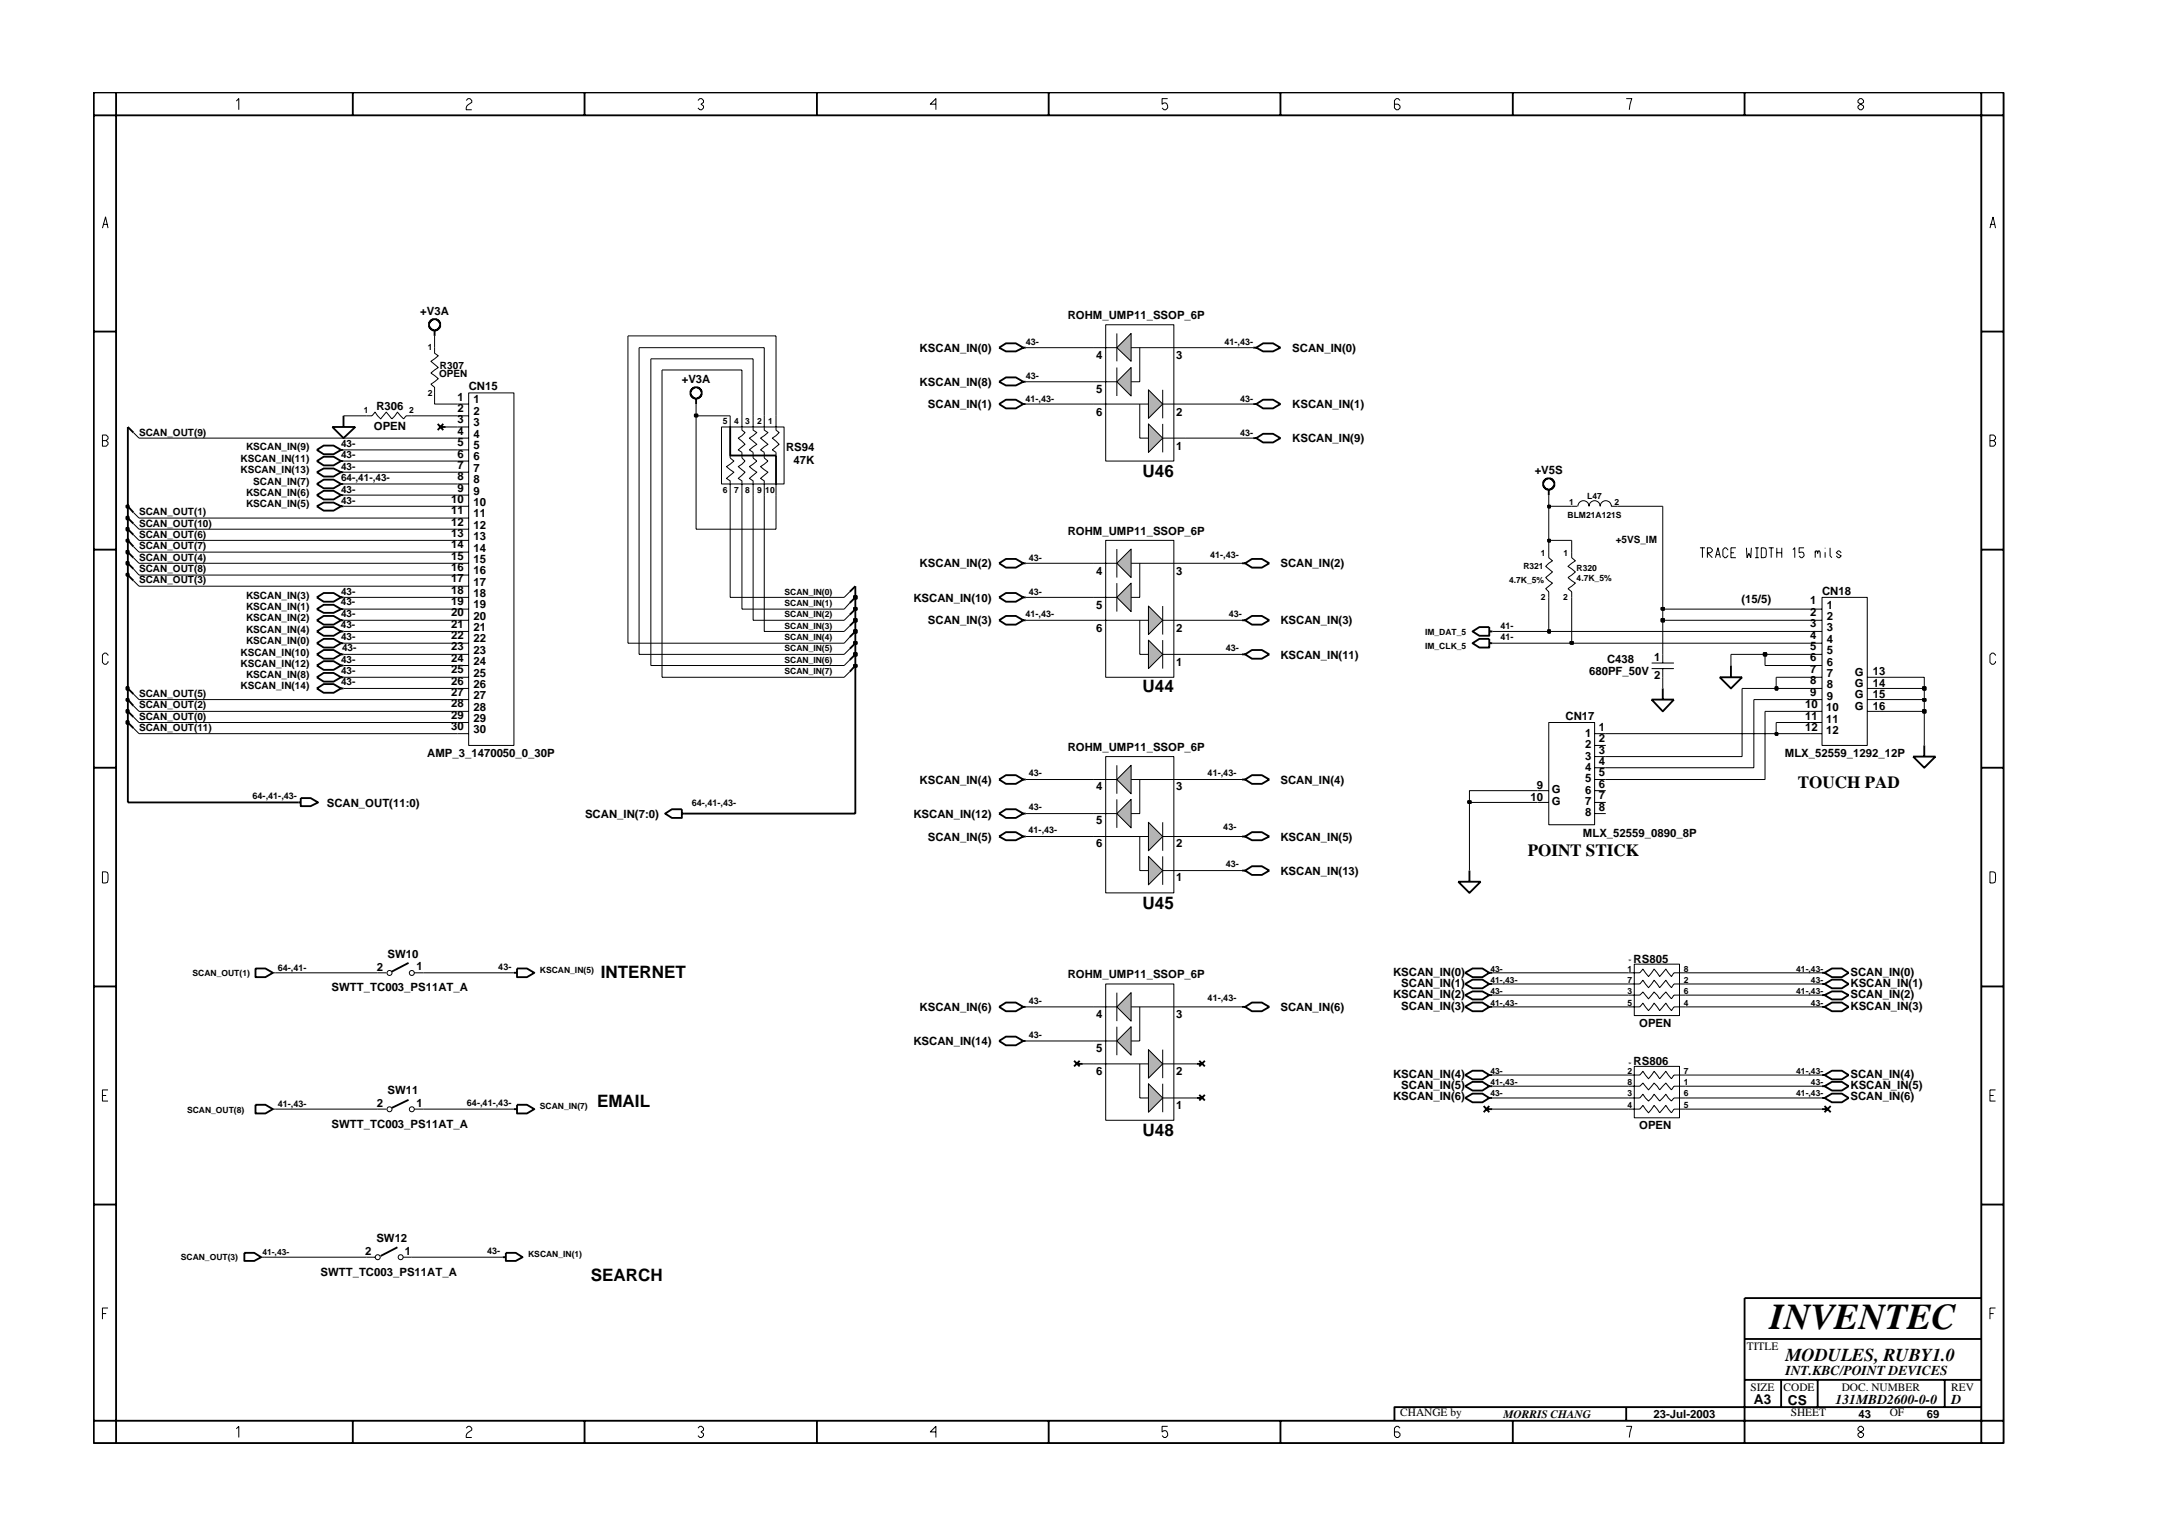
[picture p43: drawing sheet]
<svg xmlns="http://www.w3.org/2000/svg" width="297mm" height="210mm" viewBox="0 0 297 210" stroke-linecap="round" stroke-linejoin="round" font-family="sans-serif">
<defs><g id="words">
<text font-size="5" x="241.8" y="181.6">INVENTEC</text>
<text font-size="2.5" x="244" y="185.9">MODULES, RUBY1.0</text>
<g font-size="2.3">
<text x="156.1" y="65.1">U46</text>
<text x="156.1" y="94.6">U44</text>
<text x="245.6" y="107.7">TOUCH PAD</text>
<text x="208.7" y="117">POINT STICK</text>
<text x="156.1" y="124.2">U45</text>
<text x="82.1" y="133.6">INTERNET</text>
<text x="81.6" y="151.2">EMAIL</text>
<text x="156.1" y="155.2">U48</text>
<text x="80.7" y="175.1">SEARCH</text>
</g>
<g font-size="1.9">
<text x="239.6" y="191.9">A3</text>
<text x="244" y="187.9">INT.KBC/POINT DEVICES</text>
<text x="244.3" y="192">CS</text>
<text x="250.8" y="191.9">131MBD2600-0-0</text>
<text x="266.6" y="191.9">D</text>
</g>
<g font-size="1.6">
<text x="57.4" y="43">+V3A</text>
<text x="145.9" y="43.6">ROHM_UMP11_SSOP_6P</text>
<text x="64" y="53.3">CN15</text>
<text x="93.1" y="52.3">+V3A</text>
<text x="125.7" y="48.1">KSCAN_IN(0)</text>
<text x="125.7" y="52.7">KSCAN_IN(8)</text>
<text x="149.8" y="49">4</text>
<text x="149.8" y="53.6">5</text>
<text x="160.7" y="49">3</text>
<text x="176.6" y="48.1">SCAN_IN(0)</text>
<text x="51.1" y="58.8">OPEN</text>
<text x="51.4" y="56.1">R306</text>
<text x="62.5" y="57.8">3</text>
<text x="62.5" y="59.4">4</text>
<text x="62.5" y="56.3">2</text>
<text x="62.5" y="54.7">1</text>
<text x="64.7" y="58.3">3</text>
<text x="64.7" y="59.8">4</text>
<text x="64.7" y="56.7">2</text>
<text x="64.7" y="55.1">1</text>
<text x="126.8" y="55.8">SCAN_IN(1)</text>
<text x="149.8" y="56.8">6</text>
<text x="160.7" y="56.8">2</text>
<text x="176.6" y="55.8">KSCAN_IN(1)</text>
<text x="62.5" y="60.9">5</text>
<text x="62.5" y="62.5">6</text>
<text x="62.5" y="64.1">7</text>
<text x="62.5" y="65.6">8</text>
<text x="64.7" y="61.4">5</text>
<text x="64.7" y="62.9">6</text>
<text x="64.7" y="64.4">7</text>
<text x="107.4" y="61.6">RS94</text>
<text x="108.4" y="63.4">47K</text>
<text x="160.7" y="61.4">1</text>
<text x="176.6" y="60.4">KSCAN_IN(9)</text>
<text x="209.7" y="64.8">+V5S</text>
<text x="61.6" y="68.7">10</text>
<text x="61.6" y="70.2">11</text>
<text x="61.6" y="71.9">12</text>
<text x="62.5" y="67.2">9</text>
<text x="64.7" y="69.1">10</text>
<text x="64.7" y="70.7">11</text>
<text x="64.7" y="66.1">8</text>
<text x="64.7" y="67.6">9</text>
<text x="61.6" y="76.5">15</text>
<text x="61.6" y="73.4">13</text>
<text x="61.6" y="74.9">14</text>
<text x="64.7" y="75.4">14</text>
<text x="64.7" y="76.9">15</text>
<text x="64.7" y="72.2">12</text>
<text x="64.7" y="73.8">13</text>
<text x="125.7" y="77.5">KSCAN_IN(2)</text>
<text x="145.9" y="73.1">ROHM_UMP11_SSOP_6P</text>
<text x="174.9" y="77.5">SCAN_IN(2)</text>
<text x="61.6" y="78">16</text>
<text x="61.6" y="79.6">17</text>
<text x="61.6" y="81.2">18</text>
<text x="61.6" y="82.7">19</text>
<text x="64.7" y="78.4">16</text>
<text x="64.7" y="80">17</text>
<text x="64.7" y="81.5">18</text>
<text x="64.7" y="83.1">19</text>
<text x="124.8" y="82.2">KSCAN_IN(10)</text>
<text x="149.8" y="78.5">4</text>
<text x="149.8" y="83.2">5</text>
<text x="160.7" y="78.5">3</text>
<text x="237.9" y="82.5">(15/5)</text>
<text x="247.3" y="82.6">1</text>
<text x="248.9" y="81.3">CN18</text>
<text x="249.6" y="83.2">1</text>
<text x="61.6" y="85.8">21</text>
<text x="61.6" y="87.3">22</text>
<text x="61.6" y="88.9">23</text>
<text x="61.6" y="84.2">20</text>
<text x="64.7" y="87.7">22</text>
<text x="64.7" y="89.3">23</text>
<text x="64.7" y="84.7">20</text>
<text x="64.7" y="86.2">21</text>
<text x="126.8" y="85.3">SCAN_IN(3)</text>
<text x="149.8" y="86.3">6</text>
<text x="160.7" y="86.3">2</text>
<text x="174.9" y="85.3">KSCAN_IN(3)</text>
<text x="174.9" y="90">KSCAN_IN(11)</text>
<text x="247.3" y="84.1">2</text>
<text x="247.3" y="85.7">3</text>
<text x="247.3" y="87.3">4</text>
<text x="247.3" y="88.8">5</text>
<text x="249.6" y="84.8">2</text>
<text x="249.6" y="86.3">3</text>
<text x="249.6" y="87.9">4</text>
<text x="249.6" y="89.4">5</text>
<text x="61.6" y="90.5">24</text>
<text x="61.6" y="92">25</text>
<text x="61.6" y="93.6">26</text>
<text x="61.6" y="95.1">27</text>
<text x="64.7" y="90.9">24</text>
<text x="64.7" y="92.5">25</text>
<text x="64.7" y="94">26</text>
<text x="64.7" y="95.5">27</text>
<text x="160.7" y="91">1</text>
<text x="217.1" y="92.3">680PF_50V</text>
<text x="219.6" y="90.6">C438</text>
<text x="226" y="92.7">2</text>
<text x="226" y="90.4">1</text>
<text x="247.3" y="95.1">9</text>
<text x="247.3" y="90.4">6</text>
<text x="247.3" y="91.9">7</text>
<text x="247.3" y="93.4">8</text>
<text x="249.6" y="95.6">9</text>
<text x="249.6" y="90.9">6</text>
<text x="249.6" y="92.6">7</text>
<text x="249.6" y="94.1">8</text>
<text x="253.4" y="92.3">G</text>
<text x="253.4" y="93.9">G</text>
<text x="253.4" y="95.4">G</text>
<text x="255.9" y="92.3">13</text>
<text x="255.9" y="93.9">14</text>
<text x="255.9" y="95.4">15</text>
<text x="61.6" y="99.8">30</text>
<text x="61.6" y="96.7">28</text>
<text x="61.6" y="98.3">29</text>
<text x="64.7" y="98.7">29</text>
<text x="64.7" y="100.2">30</text>
<text x="64.7" y="97.1">28</text>
<text x="213.9" y="98.4">CN17</text>
<text x="216.6" y="100.7">1</text>
<text x="218.5" y="99.9">1</text>
<text x="218.5" y="101.4">2</text>
<text x="246.6" y="96.7">10</text>
<text x="246.6" y="98.4">11</text>
<text x="246.6" y="99.9">12</text>
<text x="249.5" y="97.2">10</text>
<text x="249.5" y="98.7">11</text>
<text x="249.5" y="100.3">12</text>
<text x="253.4" y="97">G</text>
<text x="255.9" y="97">16</text>
<text x="58.4" y="103.4">AMP_3_1470050_0_30P</text>
<text x="125.7" y="107.1">KSCAN_IN(4)</text>
<text x="145.9" y="102.6">ROHM_UMP11_SSOP_6P</text>
<text x="174.9" y="107.1">SCAN_IN(4)</text>
<text x="210" y="107.9">9</text>
<text x="216.6" y="102.2">2</text>
<text x="216.6" y="103.8">3</text>
<text x="216.6" y="105.3">4</text>
<text x="216.6" y="106.9">5</text>
<text x="218.5" y="103">3</text>
<text x="218.5" y="104.5">4</text>
<text x="218.5" y="106.1">5</text>
<text x="218.5" y="107.7">6</text>
<text x="243.9" y="103.4">MLX_52559_1292_12P</text>
<text x="44.6" y="110.2">SCAN_OUT(11:0)</text>
<text x="79.9" y="111.8">SCAN_IN(7:0)</text>
<text x="124.8" y="111.8">KSCAN_IN(12)</text>
<text x="149.8" y="108">4</text>
<text x="149.8" y="112.7">5</text>
<text x="160.7" y="108">3</text>
<text x="209.1" y="109.4">10</text>
<text x="212" y="108.4">G</text>
<text x="212" y="110">G</text>
<text x="216.6" y="108.5">6</text>
<text x="216.6" y="110">7</text>
<text x="216.6" y="111.5">8</text>
<text x="218.5" y="110.8">8</text>
<text x="218.5" y="109.2">7</text>
<text x="126.8" y="114.9">SCAN_IN(5)</text>
<text x="149.8" y="115.8">6</text>
<text x="160.7" y="115.8">2</text>
<text x="174.9" y="114.9">KSCAN_IN(5)</text>
<text x="174.9" y="119.5">KSCAN_IN(13)</text>
<text x="216.3" y="114.3">MLX_52559_0890_8P</text>
<text x="160.7" y="120.5">1</text>
<text x="52.9" y="130.9">SW10</text>
<text x="223.2" y="131.6">RS805</text>
<text x="45.3" y="135.5">SWTT_TC003_PS11AT_A</text>
<text x="51.5" y="132.7">2</text>
<text x="56.9" y="132.6">1</text>
<text x="145.9" y="133.7">ROHM_UMP11_SSOP_6P</text>
<text x="190.3" y="133.3">KSCAN_IN(0)</text>
<text x="190.3" y="136.4">KSCAN_IN(2)</text>
<text x="191.5" y="134.9">SCAN_IN(1)</text>
<text x="191.5" y="138">SCAN_IN(3)</text>
<text x="252.8" y="133.3">SCAN_IN(0)</text>
<text x="252.8" y="134.9">KSCAN_IN(1)</text>
<text x="252.8" y="136.4">SCAN_IN(2)</text>
<text x="252.8" y="138">KSCAN_IN(3)</text>
<text x="124.8" y="142.8">KSCAN_IN(14)</text>
<text x="125.7" y="138.2">KSCAN_IN(6)</text>
<text x="149.8" y="139.1">4</text>
<text x="149.8" y="143.7">5</text>
<text x="160.7" y="139.1">3</text>
<text x="174.9" y="138.2">SCAN_IN(6)</text>
<text x="224" y="140.3">OPEN</text>
<text x="52.9" y="149.5">SW11</text>
<text x="149.8" y="146.9">6</text>
<text x="160.7" y="146.9">2</text>
<text x="190.3" y="147.3">KSCAN_IN(4)</text>
<text x="191.5" y="148.8">SCAN_IN(5)</text>
<text x="223.2" y="145.6">RS806</text>
<text x="252.8" y="147.3">SCAN_IN(4)</text>
<text x="252.8" y="148.8">KSCAN_IN(5)</text>
<text x="45.3" y="154.1">SWTT_TC003_PS11AT_A</text>
<text x="51.5" y="151.3">2</text>
<text x="56.9" y="151.2">1</text>
<text x="160.7" y="151.5">1</text>
<text x="190.3" y="150.4">KSCAN_IN(6)</text>
<text x="224" y="154.3">OPEN</text>
<text x="252.8" y="150.4">SCAN_IN(6)</text>
<text x="49.9" y="171.5">2</text>
<text x="51.4" y="169.8">SW12</text>
<text x="55.3" y="171.5">1</text>
<text x="43.8" y="174.3">SWTT_TC003_PS11AT_A</text>
<text x="238.7" y="184.4">TITLE</text>
<text x="239.2" y="190">SIZE</text>
<text x="243.7" y="190">CODE</text>
<text x="251.6" y="190">DOC. NUMBER</text>
<text x="266.6" y="190">REV</text>
<text x="191.3" y="193.5">CHANGE by</text>
<text x="205.4" y="193.7">MORRIS CHANG</text>
<text x="225.9" y="193.7">23-Jul-2003</text>
<text x="244.7" y="193.5">SHEET</text>
<text x="253.9" y="193.7">43</text>
<text x="258.2" y="193.5">OF</text>
<text x="263.3" y="193.7">69</text>
</g>
<g font-size="1.4">
<text x="60" y="51.6">OPEN</text>
<text x="60.1" y="50.4">R307</text>
<text x="19" y="59.5">SCAN_OUT(9)</text>
<text x="32.9" y="64.7">KSCAN_IN(13)</text>
<text x="32.9" y="63.1">KSCAN_IN(11)</text>
<text x="33.6" y="61.6">KSCAN_IN(9)</text>
<text x="46.6" y="62.6">43-</text>
<text x="46.6" y="61.1">43-</text>
<text x="46.6" y="65.7">64-,41-,43-</text>
<text x="46.6" y="64.2">43-</text>
<text x="19" y="70.4">SCAN_OUT(1)</text>
<text x="19" y="72">SCAN_OUT(10)</text>
<text x="33.6" y="67.8">KSCAN_IN(6)</text>
<text x="33.6" y="69.4">KSCAN_IN(5)</text>
<text x="34.6" y="66.2">SCAN_IN(7)</text>
<text x="46.6" y="68.8">43-</text>
<text x="46.6" y="67.3">43-</text>
<text x="19" y="73.5">SCAN_OUT(6)</text>
<text x="19" y="75">SCAN_OUT(7)</text>
<text x="19" y="76.6">SCAN_OUT(4)</text>
<text x="220.8" y="74.3">+5VS_IM</text>
<text x="19" y="78.2">SCAN_OUT(8)</text>
<text x="19" y="79.7">SCAN_OUT(3)</text>
<text x="33.6" y="81.8">KSCAN_IN(3)</text>
<text x="33.6" y="83.3">KSCAN_IN(1)</text>
<text x="46.6" y="82.6">43-</text>
<text x="46.6" y="81.3">43-</text>
<text x="32.9" y="89.7">KSCAN_IN(10)</text>
<text x="33.6" y="88">KSCAN_IN(0)</text>
<text x="33.6" y="86.5">KSCAN_IN(4)</text>
<text x="33.6" y="84.8">KSCAN_IN(2)</text>
<text x="46.6" y="85.8">43-</text>
<text x="46.6" y="87.5">43-</text>
<text x="46.6" y="84.3">43-</text>
<text x="46.7" y="88.9">43-</text>
<text x="19" y="95.3">SCAN_OUT(5)</text>
<text x="32.9" y="91.1">KSCAN_IN(12)</text>
<text x="32.9" y="94.2">KSCAN_IN(14)</text>
<text x="33.6" y="92.6">KSCAN_IN(8)</text>
<text x="46.6" y="93.7">43-</text>
<text x="46.6" y="92.1">43-</text>
<text x="46.6" y="90.6">43-</text>
<text x="19" y="99.9">SCAN_OUT(11)</text>
<text x="19" y="98.4">SCAN_OUT(0)</text>
<text x="19" y="96.8">SCAN_OUT(2)</text>
</g>
<g font-size="1.2">
<text x="58.4" y="47.9">1</text>
<text x="140.2" y="47.1">43-</text>
<text x="167.3" y="47.1">41-,43-</text>
<text x="140.2" y="51.7">43-</text>
<text x="49.7" y="56.5">1</text>
<text x="55.9" y="56.4">2</text>
<text x="58.4" y="54.1">2</text>
<text x="98.8" y="57.9">5</text>
<text x="100.3" y="57.9">4</text>
<text x="101.8" y="57.9">3</text>
<text x="103.4" y="57.9">2</text>
<text x="105" y="57.9">1</text>
<text x="140.1" y="54.9">41-,43-</text>
<text x="169.4" y="54.9">43-</text>
<text x="169.4" y="59.5">43-</text>
<text x="98.8" y="67.3">6</text>
<text x="100.3" y="67.3">7</text>
<text x="101.8" y="67.3">8</text>
<text x="103.4" y="67.3">9</text>
<text x="104.6" y="67.3">10</text>
<text x="214.2" y="70.8">BLM21A121S</text>
<text x="214.4" y="69">1</text>
<text x="216.9" y="68.3">L47</text>
<text x="220.6" y="69">2</text>
<text x="140.6" y="76.6">43-</text>
<text x="165.3" y="76.2">41-,43-</text>
<text x="208.1" y="77.7">R321</text>
<text x="210.5" y="76">1</text>
<text x="213.6" y="76">1</text>
<text x="215.4" y="78">R320</text>
<text x="107.2" y="81.3">SCAN_IN(0)</text>
<text x="107.2" y="82.8">SCAN_IN(1)</text>
<text x="140.6" y="81.3">43-</text>
<text x="206.2" y="79.7">4.7K_5%</text>
<text x="210.5" y="82.1">2</text>
<text x="213.6" y="82.1">2</text>
<text x="215.4" y="79.4">4.7K_5%</text>
<text x="107.2" y="87.5">SCAN_IN(4)</text>
<text x="107.2" y="86">SCAN_IN(3)</text>
<text x="107.2" y="84.3">SCAN_IN(2)</text>
<text x="107.2" y="89">SCAN_IN(5)</text>
<text x="140.1" y="84.3">41-,43-</text>
<text x="167.5" y="89">43-</text>
<text x="167.9" y="84.3">43-</text>
<text x="194.7" y="88.7">IM_CLK_5</text>
<text x="194.7" y="86.7">IM_DAT_5</text>
<text x="205" y="86">41-</text>
<text x="205" y="87.5">41-</text>
<text x="107.2" y="92.1">SCAN_IN(7)</text>
<text x="107.2" y="90.6">SCAN_IN(6)</text>
<text x="140.6" y="106.1">43-</text>
<text x="165" y="106.1">41-,43-</text>
<text x="34.5" y="109.2">64-,41-,43-</text>
<text x="94.5" y="110.2">64-,41-,43-</text>
<text x="140.5" y="113.9">41-,43-</text>
<text x="140.6" y="110.8">43-</text>
<text x="167.1" y="113.5">43-</text>
<text x="167.5" y="118.5">43-</text>
<text x="26.3" y="133.4">SCAN_OUT(1)</text>
<text x="38" y="132.7">64-,41-</text>
<text x="68.1" y="132.5">43-</text>
<text x="73.8" y="132.9">KSCAN_IN(5)</text>
<text x="140.6" y="137.2">43-</text>
<text x="165" y="136.8">41-,43-</text>
<text x="203.7" y="135.8">43-</text>
<text x="203.7" y="132.8">43-</text>
<text x="203.7" y="137.4">41-,43-</text>
<text x="203.7" y="134.3">41-,43-</text>
<text x="222.4" y="132.8">1</text>
<text x="222.4" y="134.3">7</text>
<text x="222.4" y="135.8">3</text>
<text x="222.4" y="137.4">5</text>
<text x="230.1" y="137.4">4</text>
<text x="230.1" y="135.8">6</text>
<text x="230.1" y="134.3">2</text>
<text x="230.1" y="132.8">8</text>
<text x="245.4" y="132.8">41-,43-</text>
<text x="245.4" y="135.8">41-,43-</text>
<text x="247.4" y="134.3">43-</text>
<text x="247.4" y="137.4">43-</text>
<text x="140.6" y="141.8">43-</text>
<text x="203.7" y="146.7">43-</text>
<text x="203.7" y="148.3">41-,43-</text>
<text x="203.7" y="149.8">43-</text>
<text x="222.4" y="146.7">2</text>
<text x="222.4" y="148.3">8</text>
<text x="222.4" y="149.8">3</text>
<text x="230.1" y="149.8">6</text>
<text x="230.1" y="148.3">1</text>
<text x="230.1" y="146.7">7</text>
<text x="245.4" y="149.8">41-,43-</text>
<text x="245.4" y="146.7">41-,43-</text>
<text x="247.4" y="148.3">43-</text>
<text x="25.6" y="152.2">SCAN_OUT(8)</text>
<text x="38" y="151.3">41-,43-</text>
<text x="63.8" y="151.1">64-,41-,43-</text>
<text x="73.8" y="151.6">SCAN_IN(7)</text>
<text x="222.4" y="151.4">4</text>
<text x="230.1" y="151.4">5</text>
<text x="24.7" y="172.2">SCAN_OUT(3)</text>
<text x="35.8" y="171.5">41-,43-</text>
<text x="66.6" y="171.4">43-</text>
<text x="72.2" y="171.8">KSCAN_IN(1)</text>
</g>
<g font-size=".3">
<text x="222.5" y="131.3">$V</text>
<text x="222.5" y="145.4">$V</text>
</g>
</g></defs>
<g fill="none" stroke="#000" stroke-width=".25">
<path d="M58.8 43.9l.2-.1a.72 .72 0 0 1 .9 0l.2 .3v.5l-.5 .5h-.5l-.4-.3-.1-.7h.1zM59.4 45.1v.8M94.6 53.1h.1a.72 .72 0 0 1 .9 0l.3 .3v.5l-.5 .6h-.5l-.5-.4-.1-.7zM95.1 54.5v.7M17.5 77l.7 .7M17.5 95.6l.7 .8M43.3 81.6l.9-.6h1.4l1 .6-1 .6h-1.4zM46.6 81.6h.3M116.9 81.6l-.8 .8M116.9 80.1l-.8 .8M136.5 81.6l.9-.6h1.4l1 .6-1 .6h-1.4zM139.8 81.6h.4"/>
<path d="M136.5 137.6l.9-.6h1.4l1 .6-1 .6h-1.4zM139.8 137.6h.4M248.9 132.9h.4M249.3 132.9l1-.6h1.4l.9 .6-.9 .6h-1.4zM248.9 150h.4M249.3 150l1-.5h1.4l.9 .5-.9 .6h-1.4zM54.3 170.4l-2.3 1.2M68.7 171.8h.4M69.1 171.2h1.4l.9 .6-.9 .5h-1.4z"/>
</g>
<g fill="none" stroke="#000" stroke-width=".14">
<path d="M18.2 77.7l.8 .9M149.5 77h3.1M151.1 73.8h9.3v18.8h-9.3zM211.6 75.5v.7l.5 .4-.9 .8 .9 .8-.9 .7 .9 .8-.9 .7 .4 .5v.7M214.7 69.2h.8M215.6 69.2a.76 .76 0 0 1 .8-.8 .76 .76 0 0 1 .7 .8 .76 .76 0 0 1 .8-.8 .76 .76 0 0 1 .7 .8 .76 .76 0 0 1 .8-.8 .76 .76 0 0 1 .8 .8h.8M18.2 96.4l.8 .8M116.1 82.4l-.8 .8M116.1 80.9l-.8 .7M149.5 81.6h3.1M149.5 84.8h7.4M50.1 171.8h1.2"/>
<path d="M55.1 171.8h1.1"/>
<circle cx="51.6" cy="171.8" r=".34"/>
<circle cx="54.7" cy="171.8" r=".34"/>
</g>
<path d="M154.5 75v3.9l-1.9-1.9z" fill-rule="evenodd" fill="#b3b3b3" stroke="#000" stroke-width=".14"/>
<path d="M152.6 75v3.9" fill="none" stroke="#000" stroke-width=".14"/>
<path d="M154.5 79.7v3.9l-1.9-2z" fill-rule="evenodd" fill="#b3b3b3" stroke="#000" stroke-width=".14"/>
<path d="M152.6 79.7v3.9M155.7 77v4.6h-1.2M158.9 89.4h3M158.9 84.8h3" fill="none" stroke="#000" stroke-width=".14"/>
<path d="M156.9 82.8l2 2-2 1.9z" fill-rule="evenodd" fill="#b3b3b3" stroke="#000" stroke-width=".14"/>
<path d="M158.9 82.8v3.9" fill="none" stroke="#000" stroke-width=".14"/>
<path d="M156.9 87.5l2 1.9-2 2z" fill-rule="evenodd" fill="#b3b3b3" stroke="#000" stroke-width=".14"/>
<g fill="none" stroke="#000" stroke-width=".14">
<path d="M50.1 56.8h.7l.5-.5 .7 .9 .8-.9 .7 .9 .8-.9 .8 .9 .4-.4h.7M149.5 52.2h3.1M149.5 47.5h3.1M149.5 55.2h7.4M151.1 44.4h9.3v18.6h-9.3zM154.5 77h7.4M116.1 88.7l-.8 .7M155.7 84.8v4.6h1.2M158.9 87.5v3.9M222.5 132.9h1.6l.4-.5 .7 1 .8-1 .8 1 .8-1 .8 1 .3-.5h1.6M222.5 134.5h1.6l.4-.5 .7 1 .8-1 .8 1 .8-1 .8 1 .3-.5h1.6M222.5 136h1.6l.4-.4 .7 .9 .8-.9 .8 .9 .8-.9 .8 .9 .3-.5h1.6"/>
<path d="M222.5 137.6h1.6l.4-.5 .7 1 .8-1 .8 1 .8-1 .8 1 .3-.5h1.6M223.3 131.8h6.2v7h-6.2z"/>
</g>
<g fill="none" stroke="#000" stroke-width=".25">
<path d="M136.5 55.2l.9-.6h1.4l1 .6-1 .6h-1.4zM139.8 55.2h.4M136.5 77l.9-.6h1.4l1 .6-1 .6h-1.4zM139.8 77h.4M43.3 89.4l.9-.6h1.4l1 .6-1 .6h-1.4zM46.6 89.4h.3M116.9 87.9l-.8 .8M201.2 86.3l.9-.6h1.4v1.2h-1.4zM203.5 86.3h.4M169.7 119h.4M170.1 119l1-.6h1.3l1 .6-1 .6h-1.3zM200.8 119v1.5"/>
<path d="M70.2 132.9h.4M70.6 132.3h1.4l1 .6-1 .6h-1.4zM199.2 120.5h3.1l-1.5 1.5z"/>
</g>
<path d="M154.5 45.6v3.8l-1.9-1.9z" fill-rule="evenodd" fill="#b3b3b3" stroke="#000" stroke-width=".14"/>
<path d="M152.6 45.6v3.8" fill="none" stroke="#000" stroke-width=".14"/>
<path d="M154.5 50.2v3.9l-1.9-1.9z" fill-rule="evenodd" fill="#b3b3b3" stroke="#000" stroke-width=".14"/>
<path d="M152.6 50.2v3.9M155.7 47.5v4.7h-1.2M158.9 59.9h3M158.9 55.2h3" fill="none" stroke="#000" stroke-width=".14"/>
<path d="M156.9 53.3l2 1.9-2 2z" fill-rule="evenodd" fill="#b3b3b3" stroke="#000" stroke-width=".14"/>
<path d="M158.9 53.3v3.9" fill="none" stroke="#000" stroke-width=".14"/>
<path d="M156.9 57.9l2 2-2 1.9z" fill-rule="evenodd" fill="#b3b3b3" stroke="#000" stroke-width=".14"/>
<g fill="none" stroke="#000" stroke-width=".14">
<path d="M59.4 47.5v.8l.5 .3-1 .8 1 .8-1 .8 1 .7-1 .8 .5 .4v.8M62.5 59.9h1.5M62.5 56.8h1.5M62.5 55.2h1.5M62.5 58.3h1.5M64 53.7h6.2v48.2h-6.2zM154.5 47.5h7.4M155.7 55.2v4.7h1.2M158.9 57.9v3.9M18.2 79.3l.8 .8M18.2 70l.8 .8M62.5 63h1.5"/>
<path d="M62.5 61.5h1.5M62.5 66.1h1.5M62.5 64.5h1.5M62.5 69.2h1.5M62.5 67.7h1.5M62.5 72.3h1.5M62.5 70.8h1.5M62.5 75.5h1.5M62.5 73.8h1.5M62.5 78.6h1.5M62.5 77h1.5M62.5 81.6h1.5"/>
<path d="M62.5 80.1h1.5M62.5 84.8h1.5M62.5 83.2h1.5M62.5 87.9h1.5M62.5 86.3h1.5M62.5 90.9h1.5M62.5 89.4h1.5M62.5 94.1h1.5M62.5 92.6h1.5M62.5 97.2h1.5M62.5 95.6h1.5M62.5 98.7h1.5"/>
<path d="M116.1 90.2l-.8 .7M116.1 85.5l-.8 .8M211.6 98.7h6.3v14h-6.3zM62.5 100.3h1.5M149.5 106.5h3.1M149.5 111.2h3.1M149.5 114.3h7.4M151.1 103.4h9.3v18.6h-9.3zM210.1 108h1.5M210.1 109.7h1.5M217.9 100.3h1.5M217.9 101.9h1.5"/>
<path d="M217.9 104.9h1.5M217.9 103.4h1.5M217.9 108h1.5M217.9 106.5h1.5M217.9 111.2h1.5M217.9 109.7h1.5M51.6 132.9h1.2M56.7 132.9h1.2M222.5 146.9h1.6l.4-.5 .7 1 .8-1 .8 1 .8-1 .8 1 .3-.5h1.6M222.5 148.4h1.6l.4-.4 .7 .9 .8-.9 .8 .9 .8-.9 .8 .9 .3-.5h1.6M222.5 150h1.6l.4-.5 .7 1 .8-1 .8 1 .8-1 .8 1 .3-.5h1.6M222.5 151.6h1.6l.4-.5 .7 1 .8-1 .8 1 .8-1 .8 1 .3-.5h1.6"/>
<path d="M223.3 145.7h6.2v7.1h-6.2z"/>
<circle cx="53.2" cy="133" r=".34"/>
<circle cx="56.3" cy="133" r=".34"/>
</g>
<g fill="none" stroke="#000" stroke-width=".25">
<path d="M171.2 55.2h.4M171.2 47.5h.4M171.6 55.2l1-.6h1.3l1 .6-1 .6h-1.3zM171.6 47.5l1-.6h1.3l1 .6-1 .5h-1.3zM17.5 78.6l.7 .7M17.5 69.2l.7 .8M43.3 69.2l.9-.5h1.4l1 .5-1 .6h-1.4zM46.6 69.2h.3M169.7 77h.4M170.1 77l1-.6h1.3l1 .6-1 .6h-1.3zM211.1 65.5h.1a.72 .72 0 0 1 .9 0l.3 .4v.5l-.5 .5h-.5l-.5-.3-.1-.7zM211.6 66.9v.8"/>
<path d="M43.3 94.1l.9-.6h1.4l1 .6-1 .6h-1.4zM43.3 87.9l.9-.6h1.4l1 .6-1 .6h-1.4zM43.3 86.3l.9-.6h1.4l1 .6-1 .6h-1.4zM43.3 83.2l.9-.6h1.4l1 .6-1 .5h-1.4zM46.6 94.1h.3M46.6 87.9h.3M46.6 86.3h.3M46.6 83.2h.3M116.9 89.4l-.8 .8M116.9 84.8l-.8 .7M201.2 87.9l.9-.6h1.4v1.2h-1.4zM203.5 87.9h.4"/>
<path d="M225.7 95.6h3l-1.5 1.6zM227.2 94.1v1.5M235 92.6h3l-1.5 1.5zM236.5 90.9v1.7M40.8 109.7h.3M41.1 109.1h1.3l1.1 .6-1.1 .5h-1.3zM136.5 106.5l.9-.6h1.4l1 .6-1 .6h-1.4zM136.5 111.2l.9-.6h1.4l1 .6-1 .6h-1.4zM139.8 106.5h.4M139.8 111.2h.4M169.7 106.5h.4M170.1 106.5l1-.6h1.3l1 .6-1 .6h-1.3z"/>
<path d="M55.8 131.6l-2.3 1.2M169.7 137.6h.4M170.1 137.6l1-.6h1.3l1 .6-1 .6h-1.3zM200.2 136l1-.5h1.4l.9 .5-.9 .6h-1.4zM200.2 134.5l1-.6h1.4l.9 .6-.9 .6h-1.4zM203.5 136h.4M203.5 134.5h.4M248.9 136h.4M249.3 136l1-.5h1.4l.9 .5-.9 .6h-1.4zM136.5 142.3l.9-.6h1.4l1 .6-1 .5h-1.4zM139.8 142.3h.4M163.5 145.4h.8"/>
<path d="M163.9 145l.7 .7M164.6 145l-.7 .7M200.2 148.4l1-.6h1.4l.9 .6-.9 .6h-1.4zM200.2 146.9l1-.6h1.4l.9 .6-.9 .6h-1.4zM202.7 151.1l.8 .9M203.1 151.6h.8M203.5 148.4h.4M203.5 146.9h.4M203.5 151.1l-.8 .9M248.9 146.9h.4M249.3 146.9l1-.6h1.4l.9 .6-.9 .6h-1.4z"/>
</g>
<path d="M154.5 104.6v3.9l-1.9-2z" fill-rule="evenodd" fill="#b3b3b3" stroke="#000" stroke-width=".14"/>
<path d="M152.6 104.6v3.9" fill="none" stroke="#000" stroke-width=".14"/>
<path d="M154.5 109.2v3.9l-1.9-1.9z" fill-rule="evenodd" fill="#b3b3b3" stroke="#000" stroke-width=".14"/>
<path d="M152.6 109.2v3.9M155.7 106.5v4.7h-1.2M158.9 119h3M158.9 114.3h3" fill="none" stroke="#000" stroke-width=".14"/>
<path d="M156.9 112.4l2 1.9-2 2z" fill-rule="evenodd" fill="#b3b3b3" stroke="#000" stroke-width=".14"/>
<path d="M158.9 112.4v3.9" fill="none" stroke="#000" stroke-width=".14"/>
<path d="M156.9 117l2 2-2 1.9z" fill-rule="evenodd" fill="#b3b3b3" stroke="#000" stroke-width=".14"/>
<g fill="none" stroke="#000" stroke-width=".14">
<path d="M18.2 59.1l.8 .8M18.2 71.6l.8 .7M18.2 76.2l.8 .8M214.7 75.5v.7l.6 .4-1.1 .8 1.1 .8-1.1 .7 1.1 .8-1.1 .7 .5 .5v.7M18.2 94.8l.8 .8M116.1 84l-.8 .8M154.5 106.5h7.4M155.7 114.3v4.7h1.2M158.9 117v3.9M37.3 132.9h.3M149.5 137.6h3.1M151.1 134.5h9.3v18.6h-9.3z"/>
<path d="M37.3 151.6h.3M51.6 151.6h1.2M56.7 151.6h1.2M149.5 142.3h3.1M149.5 145.4h7.4"/>
<circle cx="53.2" cy="151.6" r=".34"/>
<circle cx="56.3" cy="151.6" r=".34"/>
</g>
<g fill="none" stroke="#000" stroke-width=".25">
<path d="M17.5 58.3l.7 .8M136.5 52.2l.9-.6h1.4l1 .6-1 .5h-1.4zM139.8 52.2h.4M17.5 70.8l.7 .8M17.5 75.5l.7 .7M43.3 61.5l.9-.6h1.4l1 .6-1 .6h-1.4zM43.3 63l.9-.6h1.4l1 .6-1 .6h-1.4zM43.3 64.5l.9-.5h1.4l1 .5-1 .6h-1.4zM43.3 67.7l.9-.6h1.4l1 .6-1 .6h-1.4zM46.6 61.5h.3M46.6 63h.3M46.6 64.5h.3"/>
<path d="M46.6 67.7h.3M17.5 94.1l.7 .7M43.3 92.6l.9-.6h1.4l1 .6-1 .5h-1.4zM46.6 92.6h.3M116.9 83.2l-.8 .8M136.5 84.8l.9-.6h1.4l1 .6-1 .6h-1.4zM139.8 84.8h.4M169.7 89.4h.4M169.7 84.8h.4M170.1 89.4l1-.6h1.3l1 .6-1 .6h-1.3zM170.1 84.8l1-.6h1.3l1 .6-1 .6h-1.3zM90.9 111.2l.9-.6h1.4v1.2h-1.4z"/>
<path d="M93.2 111.2h.4M34.9 132.3h1.4l1 .6-1 .6h-1.4zM34.9 151h1.4l1 .6-1 .6h-1.4zM55.8 150.3l-2.3 1.1M70.2 151.6h.4M70.6 151h1.4l1 .6-1 .6h-1.4zM163.5 150h.8M163.9 149.6l.7 .8M164.6 149.6l-.7 .8M248.9 151.6h.8M249.3 151.1l.8 .9M250.1 151.1l-.8 .9"/>
</g>
<path d="M154.5 135.7v3.8l-1.9-1.9z" fill-rule="evenodd" fill="#b3b3b3" stroke="#000" stroke-width=".14"/>
<path d="M152.6 135.7v3.8" fill="none" stroke="#000" stroke-width=".14"/>
<path d="M154.5 140.3v3.9l-1.9-1.9z" fill-rule="evenodd" fill="#b3b3b3" stroke="#000" stroke-width=".14"/>
<path d="M155.7 137.6v4.7h-1.2M152.6 140.3v3.9M158.9 150h3M158.9 145.4h3" fill="none" stroke="#000" stroke-width=".14"/>
<path d="M156.9 143.4l2 2-2 1.9z" fill-rule="evenodd" fill="#b3b3b3" stroke="#000" stroke-width=".14"/>
<path d="M158.9 143.4v3.9" fill="none" stroke="#000" stroke-width=".14"/>
<path d="M156.9 148.1l2 1.9-2 2z" fill-rule="evenodd" fill="#b3b3b3" stroke="#000" stroke-width=".14"/>
<g fill="none" stroke="#000" stroke-width=".14">
<path d="M98.6 58.3h8.5v7.8h-8.5zM99.8 56.8v1.5M101.4 56.8v2l.4 .3-.9 .8 .9 .8-.9 .8 .5 .3v.8l.4 .4-.9 .8 .9 .7-.9 .9 .5 .3v2M102.9 56.8v2l.5 .3-1 .8 1 .8-1 .8 .5 .3v.8l.5 .4-1 .8 1 .7-1 .9 .5 .3v2M104.4 56.8v2l.5 .3-1 .8 1 .8-1 .8 .5 .3v.8l.5 .4-1 .8 1 .7-1 .9 .5 .3v2M106 56.8v2l.5 .3-1 .8 1 .8-1 .8 .5 .3v.4M18.2 74.7l.8 .8M18.2 73.1l.8 .7M99.8 62.2v.4l.5 .4-1 .8 1 .7-1 .9 .5 .3v2M106 66.1v1.6M18.2 99.5l.8 .8M18.2 98l.8 .7"/>
<path d="M116.1 87.1l-.8 .8M116.1 91.8l-.8 .8M225.7 90.6h3M225.7 91.4h3M227.2 89.4v1.2M227.2 91.4v1.2M247.4 84.8h1.5M247.4 83.2h1.5M247.4 87.9h1.5M247.4 86.3h1.5M247.4 90.9h1.5M247.4 89.4h1.5"/>
<path d="M247.4 94.1h1.5M247.4 92.6h1.5M247.4 97.2h1.5M247.4 95.6h1.5M247.4 98.7h1.5M248.9 81.6h6.2v20.3h-6.2zM255.1 94.1h1.6M255.1 92.6h1.6M255.1 97.2h1.6M255.1 95.6h1.6M140.2 114.3h9.3M140.2 111.2h9.3"/>
<path d="M161.9 119h7.8M161.9 114.3h7.8M200.8 109.7v9.3M247.4 100.3h1.5M37.6 132.9h14M57.9 132.9h12.3M140.2 137.6h9.3M154.5 137.6h15.2M203.9 137.6h18.6M203.9 136h18.6M203.9 134.5h18.6M203.9 132.9h18.6"/>
<path d="M230.3 137.6h18.6M230.3 136h18.6M230.3 134.5h18.6M230.3 132.9h18.6M37.6 151.6h14M57.9 151.6h12.3M140.2 142.3h9.3M147.9 145.4h1.6M155.7 145.4v4.6h1.2M158.9 148.1v3.9M161.9 150h1.6M161.9 145.4h1.6"/>
<path d="M203.9 150h18.6M203.9 151.6h18.6M203.9 148.4h18.6M203.9 146.9h18.6M230.3 150h18.6M230.3 151.6h18.6M230.3 148.4h18.6M230.3 146.9h18.6M35.7 171.8h14.4M56.2 171.8h12.5"/>
</g>
<g fill="none" stroke="#000" stroke-width=".25">
<path d="M45.4 58.3h3.1l-1.6 1.6zM46.9 56.8v1.5M59.8 57.9l.8 .9M60.1 58.3h.8M60.6 57.9l-.8 .9M99.8 58.3v3.9h6.2v3.9M136.5 47.5l.9-.6h1.4l1 .6-1 .5h-1.4zM139.8 47.5h.4M171.2 59.9h.4M171.6 59.9l1-.6h1.3l1 .6-1 .6h-1.3zM17.5 73.8l.7 .9M17.5 72.3l.7 .8"/>
<path d="M43.3 66.1l.9-.6h1.4l1 .6-1 .6h-1.4zM46.6 66.1h.3M17.5 97.2l.7 .8M18.2 99.5l-.7-.8v11h23.3M43.3 84.8l.9-.6h1.4l1 .6-1 .6h-1.4zM43.3 90.9l.9-.5h1.4l1 .5-1 .6h-1.4zM46.6 84.8h.3M46.6 90.9h.3M116.1 91.8l.8-.9v20.3h-23.3M116.9 86.3l-.8 .8M136.5 114.3l.9-.6h1.4l1 .6-1 .5h-1.4zM139.8 114.3h.4"/>
<path d="M169.7 114.3h.4M170.1 114.3l1-.6h1.3l1 .6-1 .5h-1.3zM261.4 103.4h3l-1.5 1.5zM262.9 101.9v1.5M200.2 132.9l1-.6h1.4l.9 .6-.9 .6h-1.4zM200.2 137.6l1-.6h1.4l.9 .6-.9 .6h-1.4zM203.5 132.9h.4M203.5 137.6h.4M248.9 137.6h.4M248.9 134.5h.4M249.3 134.5l1-.6h1.4l.9 .6-.9 .6h-1.4zM249.3 137.6l1-.6h1.4l.9 .6-.9 .6h-1.4z"/>
<path d="M146.8 145l.7 .7M147.2 145.4h.7M147.5 145l-.7 .7M200.2 150l1-.5h1.4l.9 .5-.9 .6h-1.4zM203.5 150h.4M248.9 148.4h.4M249.3 148.4l1-.6h1.4l.9 .6-.9 .6h-1.4zM33.4 171.2h1.3l1 .6-1 .5h-1.3z"/>
</g>
<path d="M200.6 109.5h.3v.2h-.3z" fill-rule="evenodd" fill="#c2c2c2" stroke="#000" stroke-width=".25"/>
<path d="M200.6 109.5h.3v.2h-.3z" fill="none" stroke="#000" stroke-width=".25"/>
<path d="M238 94.1v9.3h-18.6M239.6 95.6v9.3h-20.2M241.2 97.2v9.3h-21.8M262.9 97.2v4.7M19 100.3h43.5M140.2 106.5h9.3M161.9 106.5h7.8M210.1 108h-9.3v1.7h9.3M219.4 100.3h23.3" fill="none" stroke="#000" stroke-width=".14"/>
<path d="M242.6 100.2h.3v.2h-.3z" fill-rule="evenodd" fill="#c2c2c2" stroke="#000" stroke-width=".25"/>
<path d="M242.6 100.2h.3v.2h-.3z" fill="none" stroke="#000" stroke-width=".25"/>
<path d="M242.7 98.7v1.6h4.7" fill="none" stroke="#000" stroke-width=".14"/>
<path d="M17.3 98.6h.3v.3h-.3z" fill-rule="evenodd" fill="#c2c2c2" stroke="#000" stroke-width=".25"/>
<path d="M17.3 98.6h.3v.3h-.3zM17.5 97.2v1.5" fill="none" stroke="#000" stroke-width=".25"/>
<path d="M19 98.7h43.5M242.7 98.7h4.7" fill="none" stroke="#000" stroke-width=".14"/>
<path d="M17.3 97h.3v.4h-.3z" fill-rule="evenodd" fill="#c2c2c2" stroke="#000" stroke-width=".25"/>
<path d="M17.3 97h.3v.4h-.3zM17.5 95.6v1.6" fill="none" stroke="#000" stroke-width=".25"/>
<path d="M19 97.2h43.5M241.2 97.2h6.2M256.7 97.2h6.2" fill="none" stroke="#000" stroke-width=".14"/>
<path d="M262.7 97h.4v.4h-.4z" fill-rule="evenodd" fill="#c2c2c2" stroke="#000" stroke-width=".25"/>
<path d="M262.7 97h.4v.4h-.4z" fill="none" stroke="#000" stroke-width=".25"/>
<path d="M262.9 95.6v1.6" fill="none" stroke="#000" stroke-width=".14"/>
<path d="M17.3 95.5h.3v.3h-.3z" fill-rule="evenodd" fill="#c2c2c2" stroke="#000" stroke-width=".25"/>
<path d="M17.3 95.5h.3v.3h-.3zM17.5 94.1v1.5" fill="none" stroke="#000" stroke-width=".25"/>
<path d="M19 95.6h43.5M239.6 95.6h7.8M256.7 95.6h6.2" fill="none" stroke="#000" stroke-width=".14"/>
<path d="M262.7 95.5h.4v.3h-.4z" fill-rule="evenodd" fill="#c2c2c2" stroke="#000" stroke-width=".25"/>
<path d="M262.7 95.5h.4v.3h-.4z" fill="none" stroke="#000" stroke-width=".25"/>
<path d="M262.9 94.1v1.5" fill="none" stroke="#000" stroke-width=".14"/>
<path d="M17.3 93.9h.3v.3h-.3z" fill-rule="evenodd" fill="#c2c2c2" stroke="#000" stroke-width=".25"/>
<path d="M17.5 78.6v15.5M17.3 93.9h.3v.3h-.3z" fill="none" stroke="#000" stroke-width=".25"/>
<path d="M46.9 94.1h15.6M227.2 92.6v1.5M238 94.1h4.7" fill="none" stroke="#000" stroke-width=".14"/>
<path d="M242.6 93.9h.3v.3h-.3z" fill-rule="evenodd" fill="#c2c2c2" stroke="#000" stroke-width=".25"/>
<path d="M242.6 93.9h.3v.3h-.3z" fill="none" stroke="#000" stroke-width=".25"/>
<path d="M242.7 92.6v1.5h4.7M256.7 94.1h6.2" fill="none" stroke="#000" stroke-width=".14"/>
<path d="M262.7 93.9h.4v.3h-.4z" fill-rule="evenodd" fill="#c2c2c2" stroke="#000" stroke-width=".25"/>
<path d="M262.7 93.9h.4v.3h-.4z" fill="none" stroke="#000" stroke-width=".25"/>
<path d="M88.9 49v41.9h26.4M90.5 50.6v42h24.8M46.9 92.6h15.6M46.9 90.9h15.6M242.7 92.6h4.7M256.7 92.6h6.2v1.5" fill="none" stroke="#000" stroke-width=".14"/>
<path d="M116.7 90.9h.3v.2h-.3z" fill-rule="evenodd" fill="#c2c2c2" stroke="#000" stroke-width=".25"/>
<path d="M116.7 90.9h.3v.2h-.3zM116.9 89.4v1.5" fill="none" stroke="#000" stroke-width=".25"/>
<path d="M87.3 47.5v41.9h28M46.9 89.4h15.6M236.5 89.4v1.5M241.2 89.4v1.5h6.2" fill="none" stroke="#000" stroke-width=".14"/>
<path d="M116.7 89.3h.3v.3h-.3z" fill-rule="evenodd" fill="#c2c2c2" stroke="#000" stroke-width=".25"/>
<path d="M116.7 89.3h.3v.3h-.3zM116.9 87.9v1.5" fill="none" stroke="#000" stroke-width=".25"/>
<path d="M161.9 89.4h7.8M227.2 84.8v4.6M236.5 89.4h4.7" fill="none" stroke="#000" stroke-width=".14"/>
<path d="M241 89.3h.3v.3h-.3z" fill-rule="evenodd" fill="#c2c2c2" stroke="#000" stroke-width=".25"/>
<path d="M241 89.3h.3v.3h-.3z" fill="none" stroke="#000" stroke-width=".25"/>
<path d="M85.8 45.9v42h29.5M46.9 87.9h15.6M241.2 89.4h6.2" fill="none" stroke="#000" stroke-width=".14"/>
<path d="M116.7 87.7h.3v.3h-.3z" fill-rule="evenodd" fill="#c2c2c2" stroke="#000" stroke-width=".25"/>
<path d="M116.7 87.7h.3v.3h-.3zM116.9 86.3v1.6" fill="none" stroke="#000" stroke-width=".25"/>
<path d="M203.9 87.9h10.8" fill="none" stroke="#000" stroke-width=".14"/>
<path d="M214.6 87.7h.3v.3h-.3z" fill-rule="evenodd" fill="#c2c2c2" stroke="#000" stroke-width=".25"/>
<path d="M214.6 87.7h.3v.3h-.3z" fill="none" stroke="#000" stroke-width=".25"/>
<path d="M104.4 67.7v18.6h10.9M46.9 86.3h15.6M214.7 81.6v6.3h32.7" fill="none" stroke="#000" stroke-width=".14"/>
<path d="M116.7 86.1h.3v.4h-.3z" fill-rule="evenodd" fill="#c2c2c2" stroke="#000" stroke-width=".25"/>
<path d="M116.7 86.1h.3v.4h-.3zM116.9 84.8v1.5" fill="none" stroke="#000" stroke-width=".25"/>
<path d="M203.9 86.3h7.7" fill="none" stroke="#000" stroke-width=".14"/>
<path d="M211.5 86.1h.3v.4h-.3z" fill-rule="evenodd" fill="#c2c2c2" stroke="#000" stroke-width=".25"/>
<path d="M211.5 86.1h.3v.4h-.3z" fill="none" stroke="#000" stroke-width=".25"/>
<path d="M102.9 67.7v17.1h12.4M46.9 84.8h15.6M211.6 81.6v4.7h35.8" fill="none" stroke="#000" stroke-width=".14"/>
<path d="M116.7 84.6h.3v.3h-.3z" fill-rule="evenodd" fill="#c2c2c2" stroke="#000" stroke-width=".25"/>
<path d="M116.7 84.6h.3v.3h-.3zM116.9 83.2v1.6" fill="none" stroke="#000" stroke-width=".25"/>
<path d="M140.2 84.8h9.3M161.9 84.8h7.8" fill="none" stroke="#000" stroke-width=".14"/>
<path d="M227 84.6h.4v.3h-.4z" fill-rule="evenodd" fill="#c2c2c2" stroke="#000" stroke-width=".25"/>
<path d="M227 84.6h.4v.3h-.4z" fill="none" stroke="#000" stroke-width=".25"/>
<path d="M101.4 67.7v15.5h13.9M46.9 83.2h15.6M227.2 83.2v1.6h20.2" fill="none" stroke="#000" stroke-width=".14"/>
<path d="M116.7 83.1h.3v.2h-.3z" fill-rule="evenodd" fill="#c2c2c2" stroke="#000" stroke-width=".25"/>
<path d="M116.7 83.1h.3v.2h-.3zM116.9 81.6v1.6" fill="none" stroke="#000" stroke-width=".25"/>
<path d="M227 83.1h.4v.2h-.4z" fill-rule="evenodd" fill="#c2c2c2" stroke="#000" stroke-width=".25"/>
<path d="M227 83.1h.4v.2h-.4z" fill="none" stroke="#000" stroke-width=".25"/>
<path d="M99.8 67.7v13.9h15.5M227.2 69.2v14h20.2M46.9 81.6h15.6" fill="none" stroke="#000" stroke-width=".14"/>
<path d="M116.7 81.5h.3v.3h-.3z" fill-rule="evenodd" fill="#c2c2c2" stroke="#000" stroke-width=".25"/>
<path d="M116.7 81.5h.3v.3h-.3zM116.9 80.1v1.5" fill="none" stroke="#000" stroke-width=".25"/>
<path d="M19 80.1h43.5M140.2 81.6h9.3" fill="none" stroke="#000" stroke-width=".14"/>
<path d="M17.3 78.4h.3v.3h-.3z" fill-rule="evenodd" fill="#c2c2c2" stroke="#000" stroke-width=".25"/>
<path d="M17.3 78.4h.3v.3h-.3zM17.5 77v1.6" fill="none" stroke="#000" stroke-width=".25"/>
<path d="M19 78.6h43.5" fill="none" stroke="#000" stroke-width=".14"/>
<path d="M17.3 76.8h.3v.3h-.3z" fill-rule="evenodd" fill="#c2c2c2" stroke="#000" stroke-width=".25"/>
<path d="M17.3 76.8h.3v.3h-.3zM17.5 75.5v1.5" fill="none" stroke="#000" stroke-width=".25"/>
<path d="M19 77h43.5M140.2 77h9.3M161.9 77h7.8" fill="none" stroke="#000" stroke-width=".14"/>
<path d="M17.3 75.3h.3v.3h-.3z" fill-rule="evenodd" fill="#c2c2c2" stroke="#000" stroke-width=".25"/>
<path d="M17.3 75.3h.3v.3h-.3zM17.5 73.8v1.7" fill="none" stroke="#000" stroke-width=".25"/>
<path d="M19 75.5h43.5M211.6 73.8v1.7M214.7 73.8v1.7" fill="none" stroke="#000" stroke-width=".14"/>
<path d="M17.3 73.8h.3v.2h-.3z" fill-rule="evenodd" fill="#c2c2c2" stroke="#000" stroke-width=".25"/>
<path d="M17.3 73.8h.3v.2h-.3zM17.5 72.3v1.5" fill="none" stroke="#000" stroke-width=".25"/>
<path d="M19 73.8h43.5" fill="none" stroke="#000" stroke-width=".14"/>
<path d="M211.5 73.8h.3v.2h-.3z" fill-rule="evenodd" fill="#c2c2c2" stroke="#000" stroke-width=".25"/>
<path d="M211.5 73.8h.3v.2h-.3z" fill="none" stroke="#000" stroke-width=".25"/>
<path d="M211.6 69.2v4.6h3.1" fill="none" stroke="#000" stroke-width=".14"/>
<path d="M17.3 72.2h.3v.3h-.3z" fill-rule="evenodd" fill="#c2c2c2" stroke="#000" stroke-width=".25"/>
<path d="M17.3 72.2h.3v.3h-.3zM17.5 70.8v1.5" fill="none" stroke="#000" stroke-width=".25"/>
<path d="M95.1 56.8v15.5h10.9v-4.6M19 72.3h43.5" fill="none" stroke="#000" stroke-width=".14"/>
<path d="M17.3 70.6h.3v.4h-.3z" fill-rule="evenodd" fill="#c2c2c2" stroke="#000" stroke-width=".25"/>
<path d="M17.3 70.6h.3v.4h-.3zM17.5 69.2v1.6" fill="none" stroke="#000" stroke-width=".25"/>
<path d="M19 70.8h43.5" fill="none" stroke="#000" stroke-width=".14"/>
<path d="M17.3 69.1h.3v.3h-.3z" fill-rule="evenodd" fill="#c2c2c2" stroke="#000" stroke-width=".25"/>
<path d="M17.5 58.3v10.9M17.3 69.1h.3v.3h-.3z" fill="none" stroke="#000" stroke-width=".25"/>
<path d="M46.9 69.2h15.6" fill="none" stroke="#000" stroke-width=".14"/>
<path d="M211.5 69.1h.3v.3h-.3z" fill-rule="evenodd" fill="#c2c2c2" stroke="#000" stroke-width=".25"/>
<path d="M211.5 69.1h.3v.3h-.3z" fill="none" stroke="#000" stroke-width=".25"/>
<path d="M19 59.9h43.5M46.9 56.8h3.2M56.2 56.8h6.3M60.9 58.3h1.6M161.9 59.9h9.3M46.9 67.7h15.6M46.9 66.1h15.6M46.9 64.5h15.6M46.9 63h15.6M46.9 61.5h15.6M211.6 67.7v1.5h3.1M221 69.2h6.2" fill="none" stroke="#000" stroke-width=".14"/>
<path d="M94.9 56.7h.4v.2h-.4z" fill-rule="evenodd" fill="#c2c2c2" stroke="#000" stroke-width=".25"/>
<g fill="none" stroke="#000" stroke-width=".25">
<path d="M12.8 12.6h261v184.6h-261zM12.8 15.8h261M15.9 12.6v184.6M48.2 12.6v3.2M79.9 12.6v3.2M111.6 12.6v3.2M143.3 12.6v3.2M174.9 12.6v3.2M206.7 12.6v3.2M238.4 12.6v3.2M270.7 12.6v184.6M12.8 45.3h3.1"/>
<path d="M94.9 56.7h.4v.2h-.4zM270.7 45.3h3.1M12.8 75.1h3.1M270.7 75.1h3.1M12.8 104.9h3.1M270.7 104.9h3.1M12.8 134.8h3.1M270.7 134.8h3.1M12.8 164.6h3.1M270.7 164.6h3.1M270.7 177.4h-32.3v19.8M12.8 194.2h261"/>
<path d="M48.2 194.2v3M79.9 194.2v3M111.6 194.2v3M143.3 194.2v3M174.9 194.2v3M206.7 194.2v3M222.2 192.3v1.9M238.4 183h32.3M238.4 188.6h32.3M243.4 188.6v3.7M248.4 188.6v3.7M265.7 188.6v3.7"/>
<path d="M270.7 192.3h-80.2v1.9"/>
</g>
<g fill="none" stroke="#000" stroke-width=".14">
<path d="M32.3 13.8l.3-.3v1.5M63.7 13.7l.3-.2h.2l.3 .2v.3l-.5 .3-.3 .4v.3h.8M95.4 13.7l.2-.2h.3l.2 .2v.3l-.3 .2 .3 .3v.2l-.2 .3h-.3l-.2-.3M127.9 14.2h-.8l.8-.7v1.5M159.5 13.5h-.7v.7l.2-.1a.5 .5 0 0 1 .5 .6l-.2 .3h-.3l-.2-.3M191.3 13.7l-.3-.2h-.2l-.3 .2v1l.3 .3h.2l.3-.3v-.2l-.3-.3h-.5M222.2 13.5h.8l-.4 1.5M253.9 13.7l.2-.2h.3l.2 .2v.3l-.7 .5v.2l.2 .3h.3l.2-.3v-.2l-.7-.5zM14 31.2l.4-1.6 .4 1.6M14.1 30.7h.6M271.9 31.2l.4-1.6 .4 1.6M272 30.7h.6"/>
<path d="M59.4 53.7v1.5h3.1M59.4 45.9v1.6M85.8 45.9h20.2v10.9M87.3 47.5h17.1v9.3M88.9 49h14v7.8M90.5 50.6h10.9v6.2M95.1 55.2v1.6h4.7M140.2 55.2h9.3M140.2 52.2h9.3M140.2 47.5h9.3M161.9 55.2h9.3M161.9 47.5h9.3"/>
<path d="M14 60.2h.5l.3-.2v-.3l-.3-.2h-.5v1.5h.5l.3-.3v-.2l-.3-.3M232.3 74.9h.6M232.6 74.9v1.3M233.3 76.2v-1.3h.4l.3 .2v.2l-.3 .2h-.4l.7 .7M234.4 76.2l.3-1.3 .4 1.3M234.5 75.8h.5M236.1 75.2l-.3-.3h-.1l-.3 .2v.9l.3 .2h.1l.3-.3M236.5 75.5h.4M237.2 74.9h-.7v1.3h.7M238.6 74.9l.1 1.3 .3-.6 .2 .6 .1-1.3M239.8 74.9h.5M239.8 76.2h.5"/>
<path d="M240.1 74.9v1.3M240.7 74.9h.5l.1 .3-.1 .9-.5 .1zM241.7 74.9h.6M242 74.9v1.3M242.8 75.5h.6M242.8 74.9v1.3M243.4 74.9v1.3M245 75.1l.2-.2v1.3M246.5 74.9h-.7v.6h.4h.2l.1 .3v.2l-.3 .2h-.1l-.3-.2M248 75.5l.1-.2h.2l.1 .3v-.3h.2l.1 .9M248 75.3v.9M249.4 74.9h.1"/>
<path d="M249.4 75.5v.7M250 74.9v1.1l.3 .2M251.6 75.5l-.3-.2h-.2l-.2 .2 .7 .5-.3 .2h-.2l-.2-.2M271.9 60.2h.5l.3-.2v-.3l-.3-.2h-.5v1.5h.5l.3-.3v-.2l-.3-.3M14.8 89.6l-.3-.3h-.2l-.3 .2v1l.3 .3h.2l.3-.3v-.1M272.7 89.6l-.3-.3h-.3l-.2 .2v1l.2 .3h.3l.3-.3v-.1M14 119.1l.7 .1 .1 .3-.1 1.1-.7 .1zM271.9 119.1l.7 .1 .1 .3-.1 1.1-.7 .1zM14 149.7h.5M14.8 148.9h-.8v1.6h.8M271.9 149.7h.5M272.7 148.9h-.8v1.6h.8"/>
<path d="M14 179.5h.5M14.8 178.7h-.8v1.6M271.9 179.5h.5M272.7 178.7h-.8v1.6M32.3 195.3l.3-.4v1.5M63.7 195.2l.3-.3h.2l.3 .3v.2l-.7 .5-.1 .3v.2h.8M95.4 195.2l.2-.3h.3l.2 .3v.2l-.3 .3 .3 .2v.3l-.2 .2h-.3l-.2-.2M127.9 195.7h-.8l.8-.8v1.5M159.5 194.9h-.7v.8l.2-.2a.5 .5 0 0 1 .5 .7l-.2 .2h-.3l-.2-.2M191.3 195.2l-.3-.3h-.2l-.3 .3v1l.3 .2h.2l.3-.2v-.3l-.3-.2h-.5M222.2 194.9h.8l-.4 1.5M254.1 194.9l-.2 .3v.2l.7 .5v.3l-.2 .2h-.3l-.2-.2v-.3l.7-.5v-.2l-.2-.3z"/>
</g>
<use href="#words"/>
</svg>
